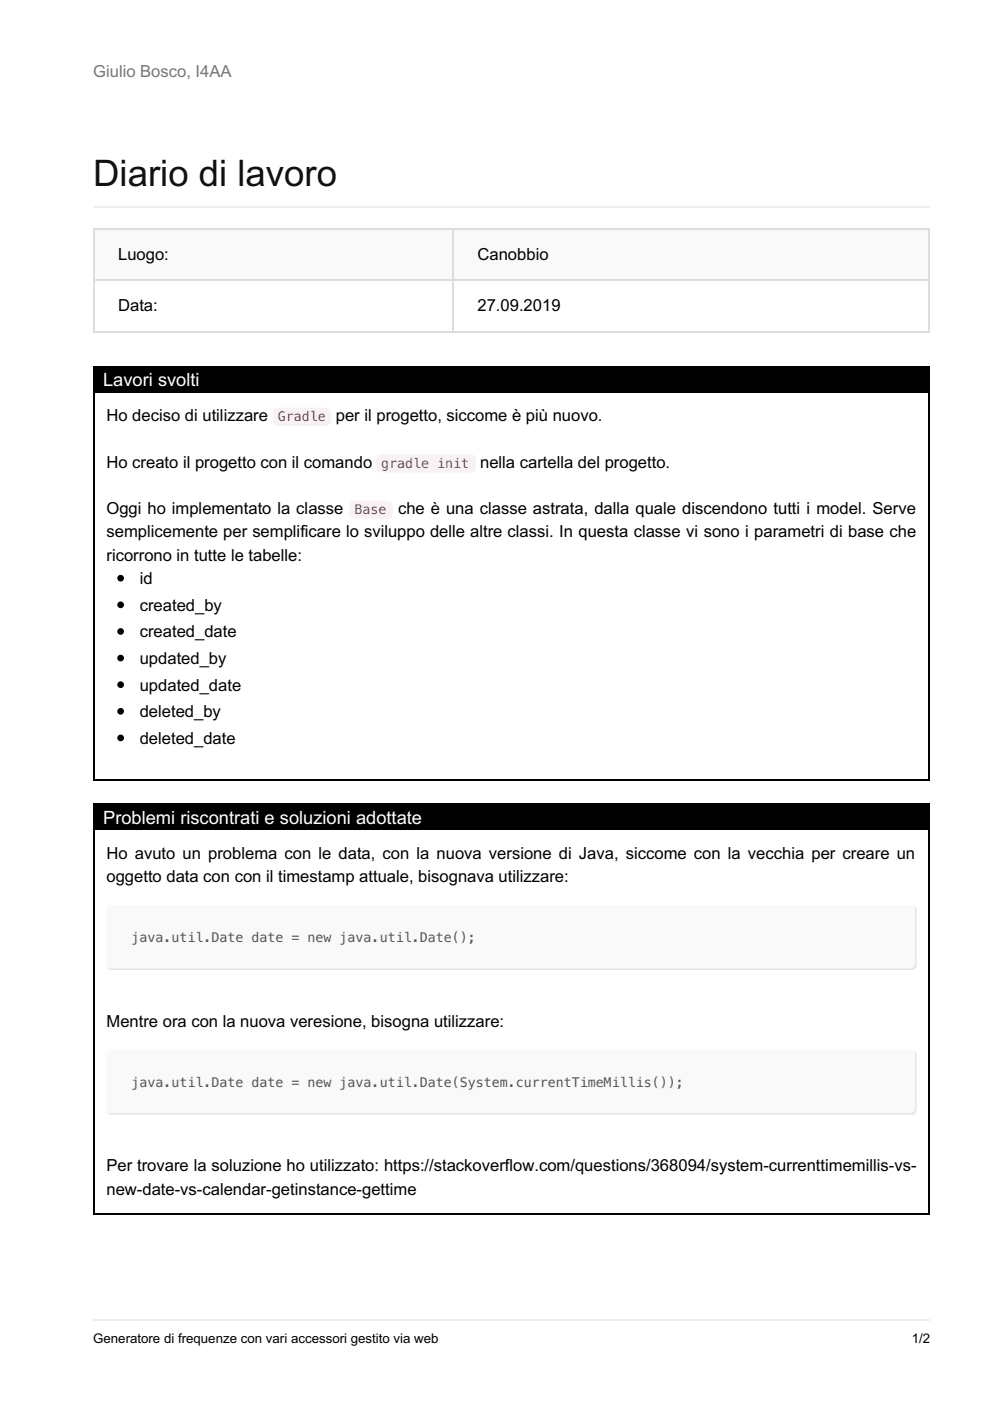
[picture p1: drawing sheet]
<svg xmlns="http://www.w3.org/2000/svg" width="210mm" height="297mm" viewBox="0 0 210 297" stroke-linecap="round" stroke-linejoin="round" font-family="sans-serif">
<defs><g id="words">
<text font-size="7.8" fill="#111" x="19.8" y="39.5">Diario di lavoro</text>
<g font-size="3.9" fill="#fff">
<text x="21.9" y="81.8">Lavori svolti</text>
<text x="21.9" y="174.6">Problemi riscontrati e soluzioni adottate</text>
</g>
<text font-size="3.5" fill="#777" x="19.8" y="16.2">Giulio Bosco, I4AA</text>
<g font-size="3.5">
<text x="25" y="55">Luogo:</text>
<text x="101.2" y="55">Canobbio</text>
<text x="25" y="66">Data:</text>
<text x="101.2" y="66">27.09.2019</text>
<text x="22.6" y="89.3">Ho deciso di utilizzare</text>
<text x="71.2" y="89.3">per il progetto, siccome è più nuovo.</text>
<text x="22.6" y="99.1">Ho creato il progetto con il comando</text>
<text x="101.8" y="99.1">nella cartella del progetto.</text>
<text x="22.6" y="109">Oggi ho implementato la classe</text>
<text x="22.6" y="113.9">semplicemente per semplificare lo sviluppo delle altre classi. In questa classe vi sono i parametri di base che</text>
<text x="84.4" y="109">che è una classe astrata, dalla quale discendono tutti i model. Serve</text>
<text x="22.6" y="118.9">ricorrono in tutte le tabelle:</text>
<text x="29.6" y="123.8">id</text>
<text x="29.6" y="129.5">created_by</text>
<text x="29.6" y="135.1">created_date</text>
<text x="29.6" y="140.8">updated_by</text>
<text x="29.6" y="146.4">updated_date</text>
<text x="29.6" y="152">deleted_by</text>
<text x="29.6" y="157.7">deleted_date</text>
<text x="22.6" y="182">Ho avuto un problema con le data, con la nuova versione di Java, siccome con la vecchia per creare un</text>
<text x="22.6" y="187">oggetto data con con il timestamp attuale, bisognava utilizzare:</text>
<text x="22.6" y="217.7">Mentre ora con la nuova veresione, bisogna utilizzare:</text>
<text x="22.6" y="248.4">Per trovare la soluzione ho utilizzato: https://stackoverflow.com/questions/368094/system-currenttimemillis-vs-</text>
<text x="22.6" y="253.3">new-date-vs-calendar-getinstance-gettime</text>
</g>
<g font-size="2.8" fill="#c7254e">
<text x="58.9" y="89.3">Gradle</text>
<text x="80.8" y="99.1">gradle init</text>
<text x="75.1" y="109">Base</text>
</g>
<g font-size="2.8" fill="#555">
<text x="27.9" y="199.7">java.util.Date date = new java.util.Date();</text>
<text x="27.9" y="230.4">java.util.Date date = new java.util.Date(System.currentTimeMillis());</text>
</g>
<g font-size="2.8">
<text x="19.8" y="284.7">Generatore di frequenze con vari accessori gestito via web</text>
<text x="193.3" y="284.7">1/2</text>
</g>
</g></defs>
<path d="M19.8 279.9h177.4" fill="none" stroke="#eee" stroke-width=".35"/>
<g fill="#fff">
<path d="M9.9 30h190.1v246.9h-190.1z"/>
<path d="M16.2 32.8h181v244.2h-181z"/>
</g>
<path d="M19.8 43.9h177.4" fill="none" stroke="#eee" stroke-width=".35"/>
<path d="M19.8 48.3h177.4v22.3h-177.4z" fill="#fff"/>
<g fill="#f9f9f9">
<path d="M19.8 48.3h76.2v11h-76.2z"/>
<path d="M96 48.3h100.8v11h-100.8z"/>
</g>
<path d="M19.8 59.4h177.4M19.8 48.5h177.4M19.9 48.3v22.3M96.1 48.3v22.3M197 48.3v22.3M19.8 70.4h177.4" fill="none" stroke="#ddd" stroke-width=".35"/>
<path d="M19.8 77.8h177.4M19.9 77.6v87.9M197 77.6v87.9M19.8 165.3h177.4M19.8 170.6h177.4M19.9 170.4v87.1M197 170.4v87.1M19.8 257.4h177.4" fill="none" stroke="#000" stroke-width=".35"/>
<path d="M20.1 78h176.7v5.3h-176.7zM20.1 170.7h176.7v5.3h-176.7z" fill="#000"/>
<g fill="#f9f9f9">
<path d="M22.8 192.3l.8-.4h169.7a1.06 1.06 0 0 1 1.1 1.1v11.6a1.06 1.06 0 0 1-1.1 1.1h-169.7a1.06 1.06 0 0 1-1-1.1v-11.6z" fill-rule="evenodd"/>
<path d="M22.8 223l.8-.4h169.7a1.06 1.06 0 0 1 1.1 1.1v11.6a1.06 1.06 0 0 1-1.1 1.1h-169.7a1.06 1.06 0 0 1-1-1.1v-11.6z" fill-rule="evenodd"/>
</g>
<g fill="#f9f2f4">
<path d="M58.1 86.9l.8-.5h10.2a1.06 1.06 0 0 1 1.1 1.1v1.8a1.06 1.06 0 0 1-1.1 1h-10.2a1.06 1.06 0 0 1-1-1v-1.8z" fill-rule="evenodd"/>
<path d="M79.9 96.7l.9-.4h19a1.06 1.06 0 0 1 1.1 1.1v1.7a1.06 1.06 0 0 1-1.1 1.1h-19a1.06 1.06 0 0 1-1.1-1.1v-1.7z" fill-rule="evenodd"/>
<path d="M74.3 106.6l.8-.4h7.1a1.06 1.06 0 0 1 1.1 1v1.8a1.06 1.06 0 0 1-1.1 1.1h-7.1a1.06 1.06 0 0 1-1-1.1v-1.8z" fill-rule="evenodd"/>
</g>
<g fill="#000" stroke="#000" stroke-width=".35">
<circle cx="25.6" cy="122.6" r=".53"/>
<circle cx="25.6" cy="133.9" r=".53"/>
<circle cx="25.6" cy="128.2" r=".53"/>
<circle cx="25.6" cy="139.5" r=".53"/>
<circle cx="25.6" cy="156.5" r=".53"/>
<circle cx="25.6" cy="150.8" r=".53"/>
<circle cx="25.6" cy="145.2" r=".53"/>
</g>
<use href="#words"/>
</svg>
